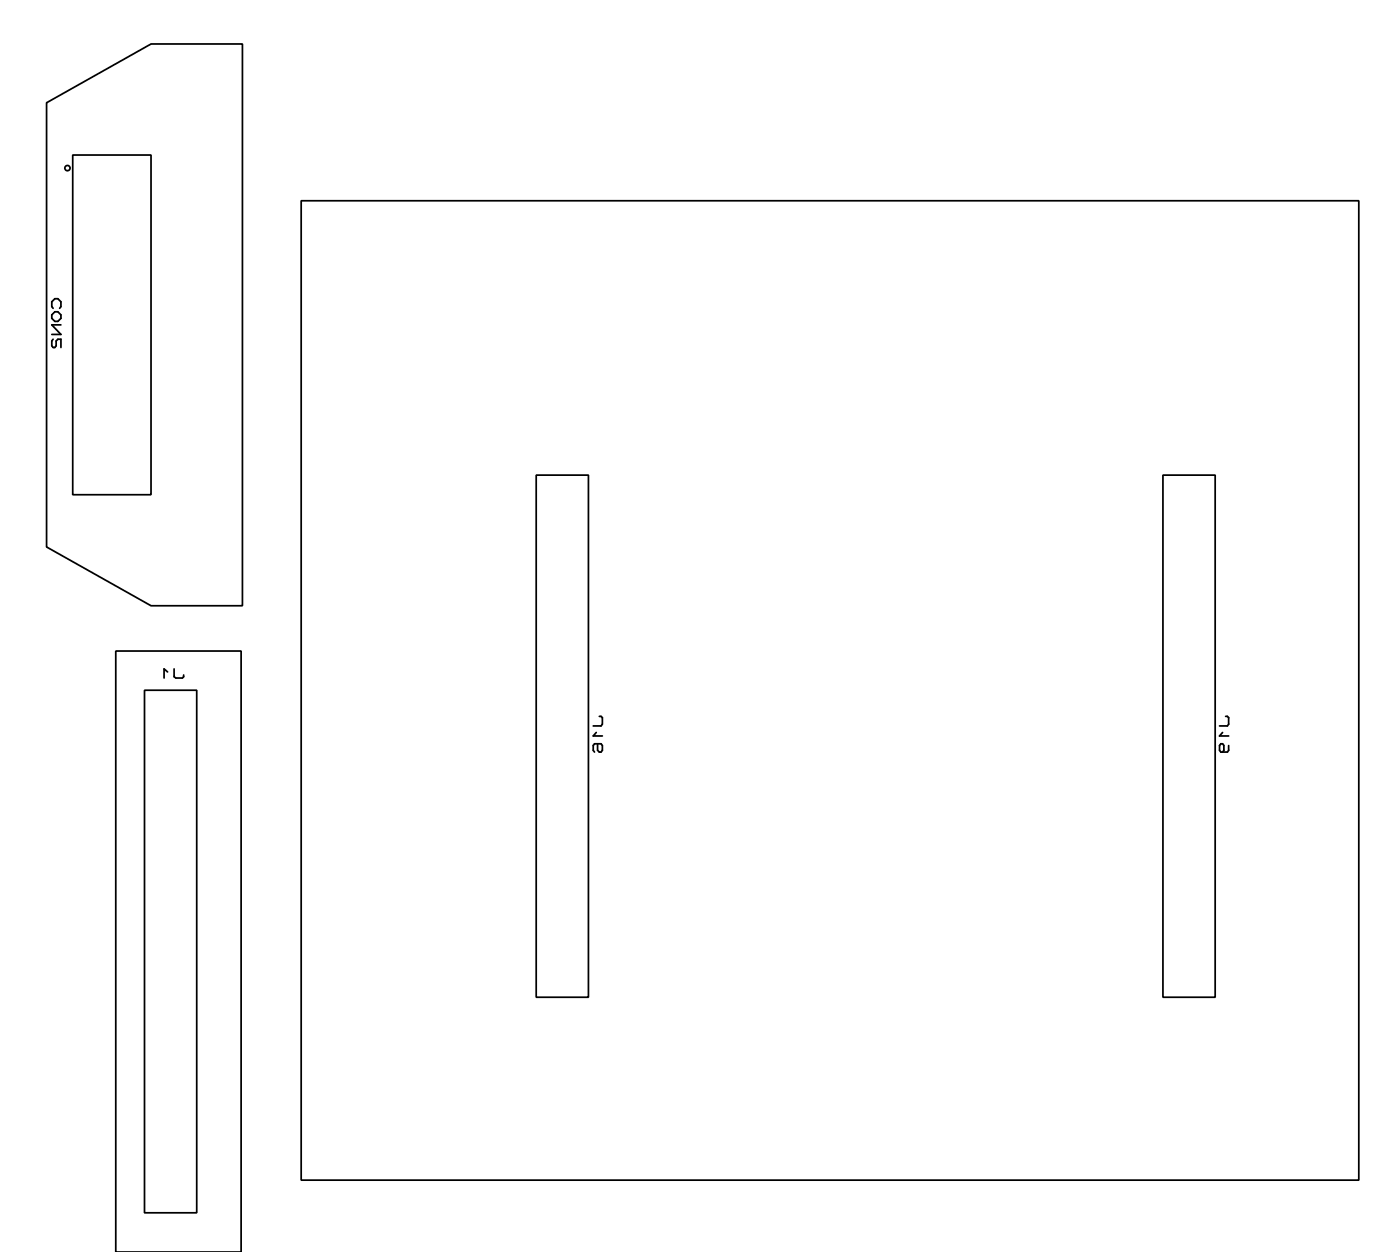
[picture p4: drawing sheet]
<svg xmlns="http://www.w3.org/2000/svg" width="136mm" height="122mm" viewBox="0 0 136 122" stroke-linecap="round" stroke-linejoin="round" font-family="sans-serif">
<g fill="none" stroke="#000" stroke-width=".17">
<path d="M4.5 10l10.2-5.7h8.9v54.6h-8.9l-10.2-5.7zM7.1 15.1h7.6v33h-7.6zM29.3 19.5h102.9v95.2h-102.9zM5 30.6l.3-.3h.3l.3 .3v.3l-.3 .3h-.3l-.3-.3zM5.2 30l-.2-.2v-.5l.3-.3h.3l.3 .3v.5l-.1 .2M5.2 33l-.2 .1v.5l.2 .2h.1l.2-.2v-.5l.1-.1h.3v.8M5.9 31.6h-.9l.9 .9h-.9M52.2 46.2h5v50.7h-5zM113.1 46.2h5.1v50.7h-5.1zM11.3 63.3h12.2v58.4h-12.2zM14.1 67.1h5v50.8h-5zM16.3 65.3l-.3-.3v.9"/>
<path d="M16.9 65v.8l.2 .1h.6l.2-.1v-.2M58 71.2l-.3 .3h.9M58.1 72.3v.6l.2 .2h.2l.1-.2v-.4l-.1-.2h-.7l-.1 .2v.4l.1 .2M58.3 69.6h.2l.1 .2v.6l-.1 .2h-.8M118.9 71.2l-.3 .3h.9M119.2 69.6h.2l.1 .2v.6l-.1 .2h-.8M119.5 72.5v.4l-.1 .2h-.7l-.1-.2v-.4l.1-.2h.2l.1 .2v.4l-.1 .2"/>
<circle cx="6.6" cy="16.3" r=".25"/>
</g>
</svg>
